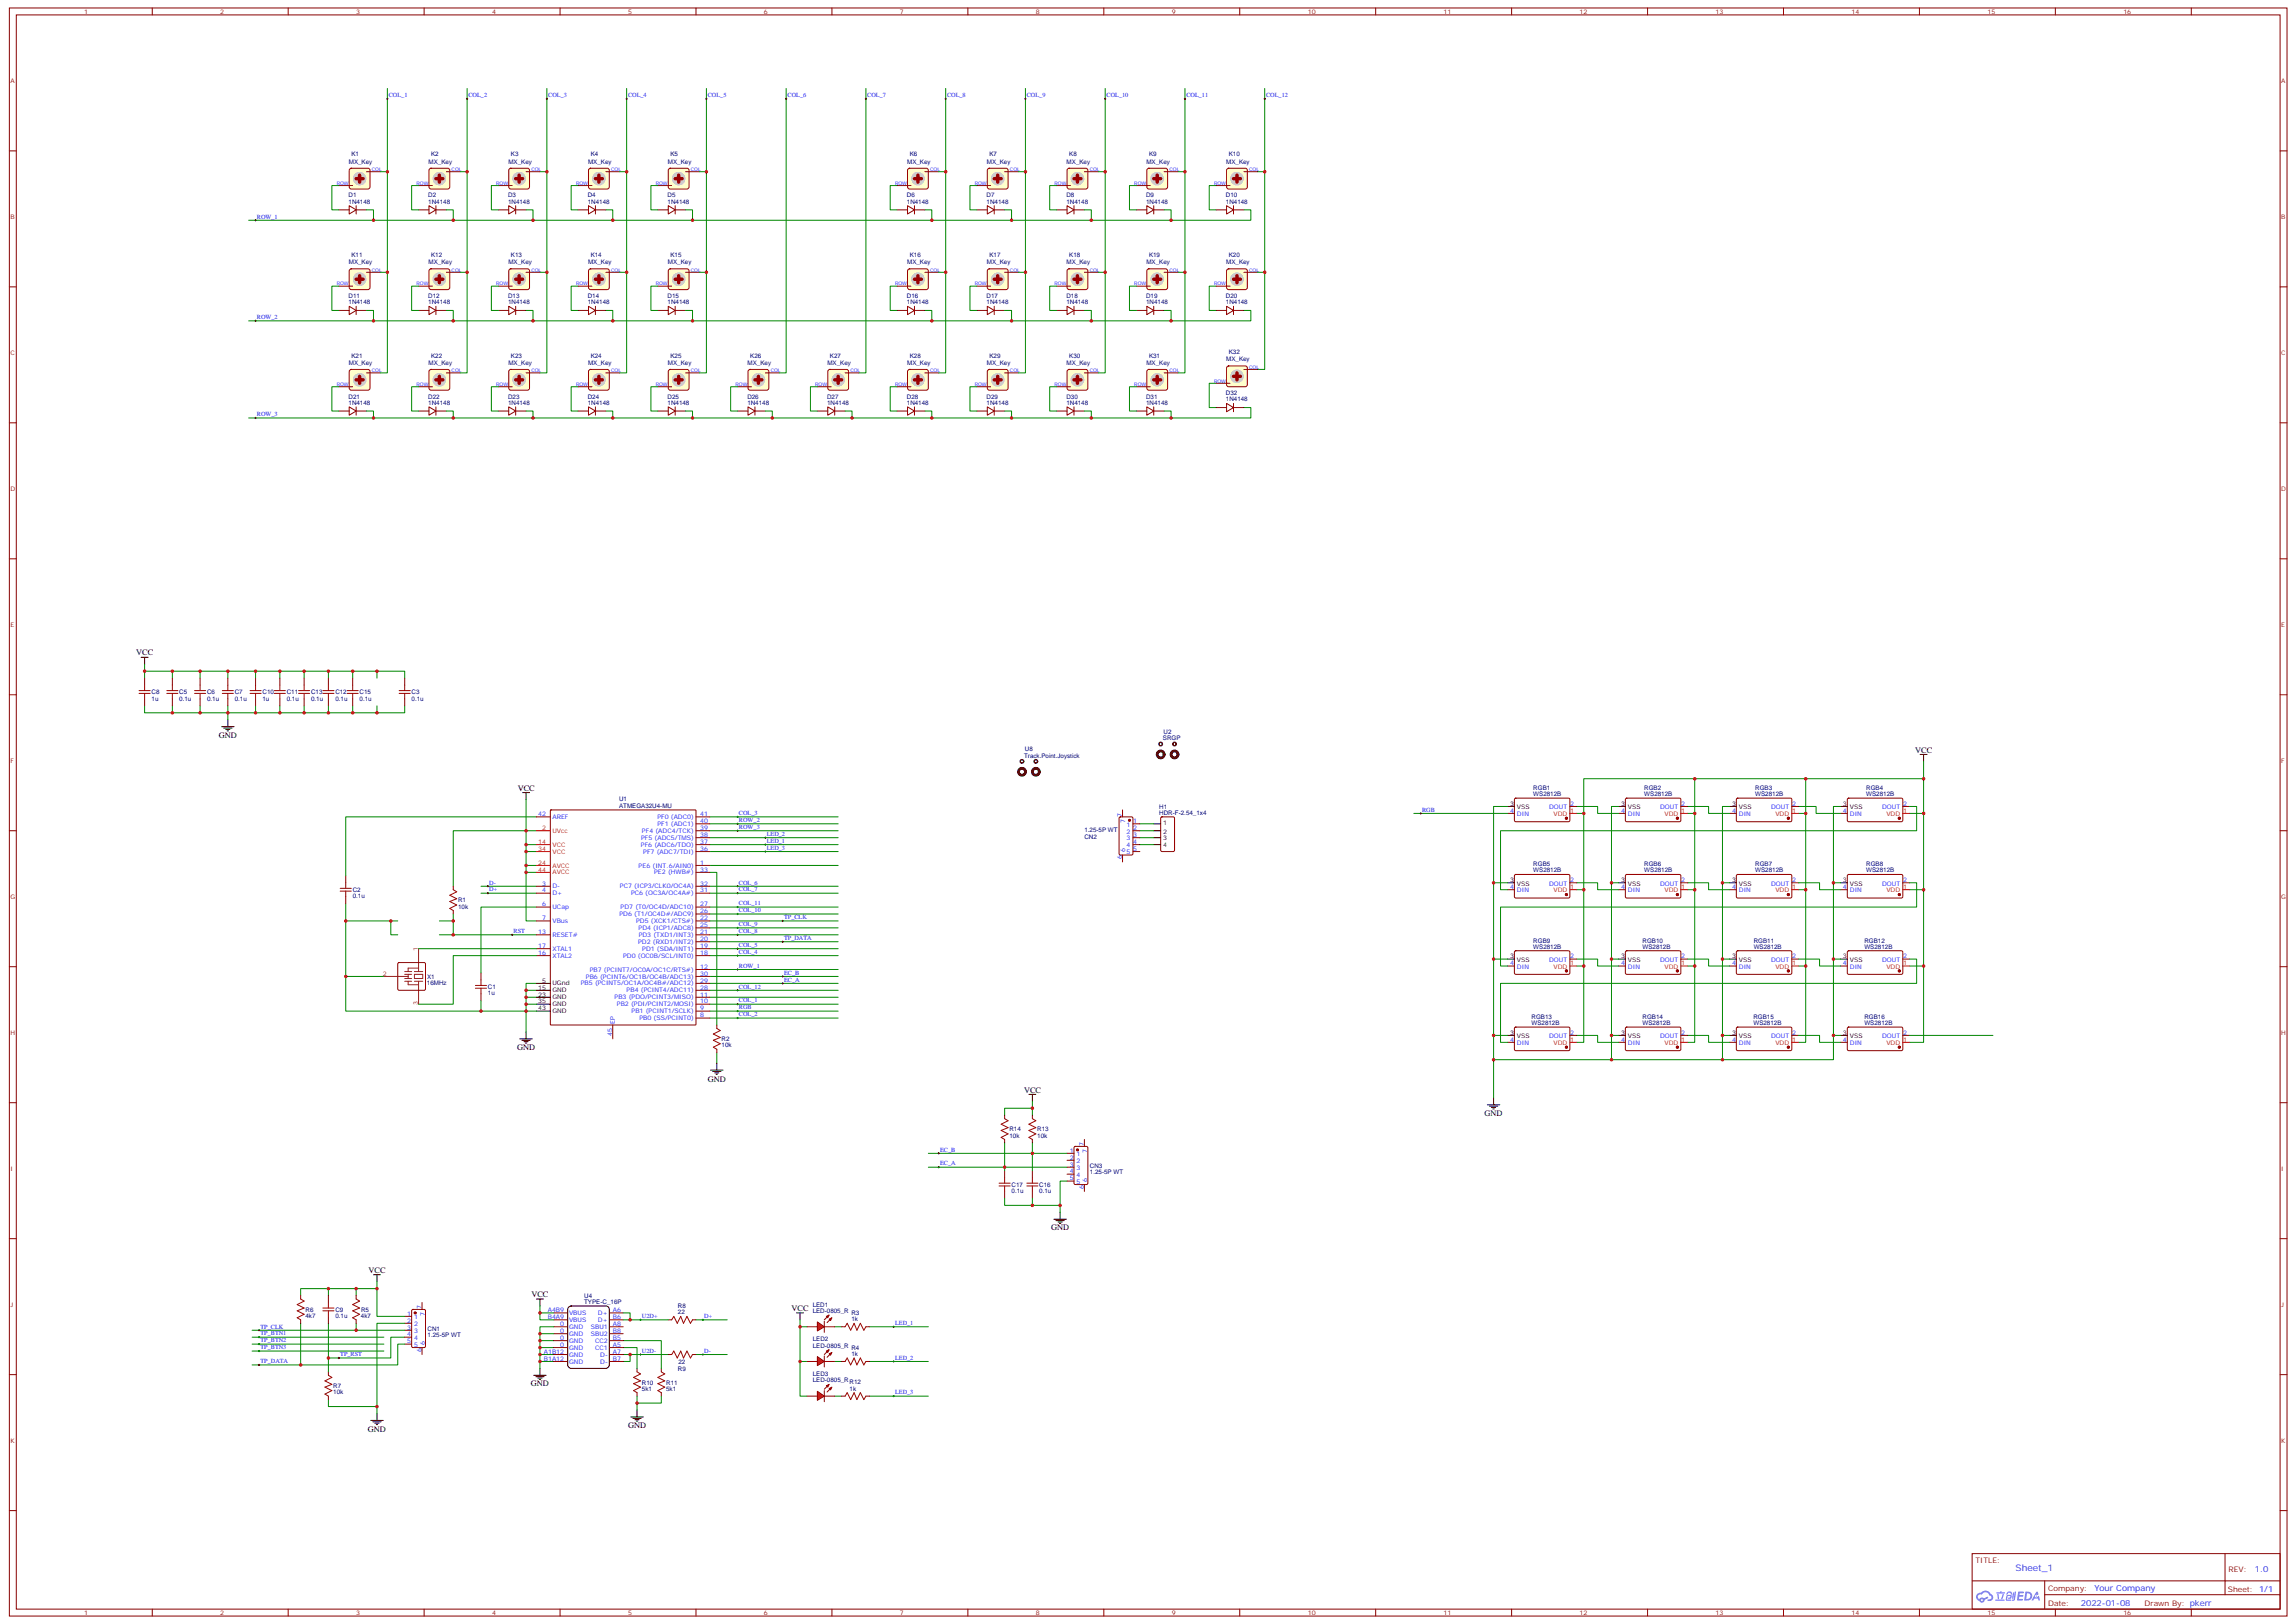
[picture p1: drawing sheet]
<svg xmlns="http://www.w3.org/2000/svg" width="1167mm" height="825mm" viewBox="0 0 1167 825" stroke-linecap="round" stroke-linejoin="round" font-family="sans-serif">
<defs><g id="words">
<text font-size="4.6" fill="#00f" x="1025" y="799">Sheet_1</text>
<g font-size="4.2">
<text x="69" y="333">VCC</text>
<text x="111" y="375">GND</text>
<text x="974" y="383">VCC</text>
<text x="263" y="402">VCC</text>
<text x="263" y="534">GND</text>
<text x="360" y="550">GND</text>
<text x="521" y="556">VCC</text>
<text x="755" y="567">GND</text>
<text x="535" y="626">GND</text>
<text x="188" y="648">VCC</text>
<text x="270" y="659">VCC</text>
<text x="403" y="667">VCC</text>
<text x="270" y="705">GND</text>
<text x="187" y="728">GND</text>
<text x="319" y="726">GND</text>
</g>
<g font-size="4.2" fill="#00f">
<text x="1147" y="799">1.0</text>
<text x="1065" y="809">Your Company</text>
<text x="1058" y="817">2022-01-08</text>
</g>
<g font-size="3.9" fill="#800">
<text x="1005" y="795">TITLE:</text>
<text x="1134" y="799">REV:</text>
<text x="1042" y="809">Company:</text>
<text x="1133" y="809">Sheet: 1/1</text>
<text x="1042" y="817">Date:</text>
<text x="1091" y="817">Drawn By: pkerr</text>
</g>
<g font-size="3.2" fill="#800">
<text x="43" y="7">1</text>
<text x="112" y="7">2</text>
<text x="181" y="7">3</text>
<text x="250" y="7">4</text>
<text x="319" y="7">5</text>
<text x="389" y="7">6</text>
<text x="458" y="7">7</text>
<text x="527" y="7">8</text>
<text x="596" y="7">9</text>
<text x="665" y="7">10</text>
<text x="734" y="7">11</text>
<text x="803" y="7">12</text>
<text x="873" y="7">13</text>
<text x="942" y="7">14</text>
<text x="1011" y="7">15</text>
<text x="1080" y="7">16</text>
<text x="5" y="42">A</text>
<text x="1160" y="42">A</text>
<text x="5" y="111">B</text>
<text x="1160" y="111">B</text>
<text x="5" y="180">C</text>
<text x="1160" y="180">C</text>
<text x="5" y="250">D</text>
<text x="1160" y="250">D</text>
<text x="5" y="319">E</text>
<text x="1160" y="319">E</text>
<text x="5" y="388">F</text>
<text x="1160" y="388">F</text>
<text x="5" y="457">G</text>
<text x="1160" y="457">G</text>
<text x="5" y="526">H</text>
<text x="1160" y="526">H</text>
<text x="5" y="595">I</text>
<text x="1160" y="595">I</text>
<text x="5" y="664">J</text>
<text x="1160" y="664">J</text>
<text x="5" y="734">K</text>
<text x="1160" y="734">K</text>
<text x="43" y="821">1</text>
<text x="112" y="821">2</text>
<text x="181" y="821">3</text>
<text x="250" y="821">4</text>
<text x="319" y="821">5</text>
<text x="389" y="821">6</text>
<text x="458" y="821">7</text>
<text x="527" y="821">8</text>
<text x="596" y="821">9</text>
<text x="665" y="821">10</text>
<text x="734" y="821">11</text>
<text x="803" y="821">12</text>
<text x="873" y="821">13</text>
<text x="942" y="821">14</text>
<text x="1011" y="821">15</text>
<text x="1080" y="821">16</text>
</g>
<g font-size="3.2" fill="#00f">
<text x="198" y="49">COL_1</text>
<text x="238" y="49">COL_2</text>
<text x="279" y="49">COL_3</text>
<text x="319" y="49">COL_4</text>
<text x="360" y="49">COL_5</text>
<text x="401" y="49">COL_6</text>
<text x="441" y="49">COL_7</text>
<text x="482" y="49">COL_8</text>
<text x="522" y="49">COL_9</text>
<text x="563" y="49">COL_10</text>
<text x="603" y="49">COL_11</text>
<text x="644" y="49">COL_12</text>
<text x="131" y="111">ROW_1</text>
<text x="131" y="162">ROW_2</text>
<text x="131" y="212">ROW_3</text>
<text x="723" y="413">RGB</text>
<text x="768" y="413">4</text>
<text x="788" y="412">DOUT</text>
<text x="799" y="410">2</text>
<text x="825" y="413">4</text>
<text x="844" y="412">DOUT</text>
<text x="855" y="410">2</text>
<text x="881" y="413">4</text>
<text x="901" y="412">DOUT</text>
<text x="912" y="410">2</text>
<text x="937" y="413">4</text>
<text x="957" y="412">DOUT</text>
<text x="968" y="410">2</text>
<text x="274" y="415">42</text>
<text x="281" y="416">AREF</text>
<text x="334" y="420">PF1 (ADC1)</text>
<text x="334" y="416">PF0 (ADC0)</text>
<text x="356" y="419">40</text>
<text x="356" y="415">41</text>
<text x="376" y="415">COL_3</text>
<text x="376" y="418">ROW_2</text>
<text x="571" y="415" transform="rotate(-90 571 415)">7</text>
<text x="572" y="419" transform="rotate(-90 572 419)">7</text>
<text x="576" y="419">1</text>
<text x="772" y="415">DIN</text>
<text x="828" y="415">DIN</text>
<text x="884" y="415">DIN</text>
<text x="941" y="415">DIN</text>
<text x="327" y="424">PF4 (ADC4/TCK)</text>
<text x="356" y="426">38</text>
<text x="356" y="422">39</text>
<text x="376" y="422">ROW_3</text>
<text x="390" y="425">LED_2</text>
<text x="573" y="420">1</text>
<text x="573" y="424">2</text>
<text x="576" y="422">2</text>
<text x="576" y="426">3</text>
<text x="326" y="431">PF6 (ADC6/TDO)</text>
<text x="326" y="427">PF5 (ADC5/TMS)</text>
<text x="356" y="429">37</text>
<text x="390" y="429">LED_1</text>
<text x="573" y="427">3</text>
<text x="573" y="431">4</text>
<text x="576" y="429">4</text>
<text x="327" y="434">PF7 (ADC7/TDI)</text>
<text x="356" y="433">36</text>
<text x="390" y="432">LED_3</text>
<text x="571" y="437" transform="rotate(-90 571 437)">6</text>
<text x="572" y="433" transform="rotate(-90 572 433)">6</text>
<text x="573" y="434">5</text>
<text x="576" y="433">5</text>
<text x="325" y="441">PE6 (INT.6/AIN0)</text>
<text x="356" y="440">1</text>
<text x="356" y="443">33</text>
<text x="249" y="450">D-</text>
<text x="333" y="445">PE2 (HWB#)</text>
<text x="376" y="450">COL_6</text>
<text x="799" y="449">2</text>
<text x="855" y="449">2</text>
<text x="912" y="449">2</text>
<text x="968" y="449">2</text>
<text x="249" y="453">D+</text>
<text x="276" y="454">4</text>
<text x="276" y="450">3</text>
<text x="281" y="455">D+</text>
<text x="281" y="452">D-</text>
<text x="315" y="452">PC7 (ICP3/CLK0/OC4A)</text>
<text x="321" y="455">PC6 (OC3A/OC4A#)</text>
<text x="356" y="450">32</text>
<text x="356" y="454">31</text>
<text x="376" y="453">COL_7</text>
<text x="768" y="452">4</text>
<text x="772" y="454">DIN</text>
<text x="788" y="450">DOUT</text>
<text x="825" y="452">4</text>
<text x="828" y="454">DIN</text>
<text x="844" y="450">DOUT</text>
<text x="881" y="452">4</text>
<text x="884" y="454">DIN</text>
<text x="901" y="450">DOUT</text>
<text x="937" y="452">4</text>
<text x="941" y="454">DIN</text>
<text x="957" y="450">DOUT</text>
<text x="276" y="461">6</text>
<text x="356" y="461">27</text>
<text x="376" y="460">COL_11</text>
<text x="276" y="468">7</text>
<text x="281" y="462">UCap</text>
<text x="315" y="466">PD6 (T1/OC4D#/ADC9)</text>
<text x="316" y="462">PD7 (T0/OC4D/ADC10)</text>
<text x="356" y="464">26</text>
<text x="356" y="468">22</text>
<text x="376" y="464">COL_10</text>
<text x="399" y="467">TP_CLK</text>
<text x="281" y="469">VBus</text>
<text x="324" y="469">PD5 (XCK1/CTS#)</text>
<text x="325" y="473">PD4 (ICP1/ADC8)</text>
<text x="356" y="471">25</text>
<text x="376" y="471">COL_9</text>
<text x="261" y="474">RST</text>
<text x="274" y="475">13</text>
<text x="281" y="476">RESET#</text>
<text x="325" y="480">PD2 (RXD1/INT2)</text>
<text x="325" y="476">PD3 (TXD1/INT3)</text>
<text x="356" y="475">21</text>
<text x="356" y="479">20</text>
<text x="376" y="474">COL_8</text>
<text x="399" y="478">TP_DATA</text>
<text x="274" y="486">16</text>
<text x="274" y="482">17</text>
<text x="281" y="483">XTAL1</text>
<text x="327" y="483">PD1 (SDA/INT1)</text>
<text x="356" y="482">19</text>
<text x="356" y="486">18</text>
<text x="376" y="482">COL_5</text>
<text x="376" y="485">COL_4</text>
<text x="281" y="487">XTAL2</text>
<text x="317" y="487">PD0 (OC0B/SCL/INT0)</text>
<text x="768" y="491">4</text>
<text x="788" y="489">DOUT</text>
<text x="799" y="487">2</text>
<text x="825" y="491">4</text>
<text x="844" y="489">DOUT</text>
<text x="855" y="487">2</text>
<text x="881" y="491">4</text>
<text x="901" y="489">DOUT</text>
<text x="912" y="487">2</text>
<text x="937" y="491">4</text>
<text x="957" y="489">DOUT</text>
<text x="968" y="487">2</text>
<text x="298" y="498">PB6 (PCINT6/OC1B/OC4B/ADC13)</text>
<text x="300" y="494">PB7 (PCINT7/OC0A/OC1C/RTS#)</text>
<text x="356" y="496">30</text>
<text x="356" y="493">12</text>
<text x="376" y="492">ROW_1</text>
<text x="399" y="496">EC_B</text>
<text x="772" y="493">DIN</text>
<text x="828" y="493">DIN</text>
<text x="884" y="493">DIN</text>
<text x="941" y="493">DIN</text>
<text x="295" y="501">PB5 (PCINT5/OC1A/OC4B#/ADC12)</text>
<text x="356" y="500">29</text>
<text x="356" y="503">28</text>
<text x="376" y="503">COL_12</text>
<text x="399" y="499">EC_A</text>
<text x="313" y="508">PB3 (PDO/PCINT3/MISO)</text>
<text x="319" y="505">PB4 (PCINT4/ADC11)</text>
<text x="356" y="507">11</text>
<text x="376" y="510">COL_1</text>
<text x="314" y="512">PB2 (PDI/PCINT2/MOSI)</text>
<text x="321" y="515">PB1 (PCINT1/SCLK)</text>
<text x="356" y="510">10</text>
<text x="356" y="514">9</text>
<text x="376" y="513">RGB</text>
<text x="313" y="521" transform="rotate(-90 313 521)">EP</text>
<text x="325" y="519">PB0 (SS/PCINT0)</text>
<text x="356" y="517">8</text>
<text x="376" y="517">COL_2</text>
<text x="311" y="527" transform="rotate(-90 311 527)">45</text>
<text x="788" y="528">DOUT</text>
<text x="799" y="526">2</text>
<text x="844" y="528">DOUT</text>
<text x="855" y="526">2</text>
<text x="901" y="528">DOUT</text>
<text x="912" y="526">2</text>
<text x="957" y="528">DOUT</text>
<text x="968" y="526">2</text>
<text x="768" y="530">4</text>
<text x="772" y="531">DIN</text>
<text x="825" y="530">4</text>
<text x="828" y="531">DIN</text>
<text x="881" y="530">4</text>
<text x="884" y="531">DIN</text>
<text x="937" y="530">4</text>
<text x="941" y="531">DIN</text>
<text x="478" y="586">EC_B</text>
<text x="544" y="586">1</text>
<text x="548" y="588">1</text>
<text x="551" y="583" transform="rotate(-90 551 583)">7</text>
<text x="553" y="586" transform="rotate(-90 553 586)">7</text>
<text x="478" y="593">EC_A</text>
<text x="544" y="590">2</text>
<text x="544" y="593">3</text>
<text x="548" y="591">2</text>
<text x="544" y="597">4</text>
<text x="548" y="595">3</text>
<text x="548" y="598">4</text>
<text x="544" y="600">5</text>
<text x="548" y="602">5</text>
<text x="551" y="605" transform="rotate(-90 551 605)">6</text>
<text x="553" y="601" transform="rotate(-90 553 601)">6</text>
<text x="214" y="666" transform="rotate(-90 214 666)">7</text>
<text x="207" y="669">1</text>
<text x="211" y="671">1</text>
<text x="216" y="669" transform="rotate(-90 216 669)">7</text>
<text x="279" y="667">A4B9</text>
<text x="279" y="671">B4A9</text>
<text x="289" y="669">VBUS</text>
<text x="304" y="669">D+</text>
<text x="312" y="667">A6</text>
<text x="312" y="671">B6</text>
<text x="326" y="670">U2D+</text>
<text x="358" y="670">D+</text>
<text x="132" y="676">TP_CLK</text>
<text x="207" y="673">2</text>
<text x="207" y="676">3</text>
<text x="211" y="674">2</text>
<text x="211" y="678">3</text>
<text x="285" y="678">0</text>
<text x="285" y="674">0</text>
<text x="289" y="672">VBUS</text>
<text x="289" y="676">GND</text>
<text x="301" y="676">SBU1</text>
<text x="304" y="672">D+</text>
<text x="312" y="674">A8</text>
<text x="312" y="678">B8</text>
<text x="455" y="674">LED_1</text>
<text x="132" y="683">TP_BTN2</text>
<text x="132" y="679">TP_BTN1</text>
<text x="207" y="680">4</text>
<text x="207" y="683">5</text>
<text x="211" y="681">4</text>
<text x="216" y="684" transform="rotate(-90 216 684)">6</text>
<text x="285" y="681">0</text>
<text x="289" y="679">GND</text>
<text x="289" y="683">GND</text>
<text x="301" y="679">SBU2</text>
<text x="303" y="683">CC2</text>
<text x="312" y="681">B5</text>
<text x="132" y="686">TP_BTN3</text>
<text x="173" y="690">TP_RST</text>
<text x="211" y="685">5</text>
<text x="214" y="687" transform="rotate(-90 214 687)">6</text>
<text x="277" y="688">A1B12</text>
<text x="285" y="685">0</text>
<text x="289" y="690">GND</text>
<text x="289" y="686">GND</text>
<text x="303" y="686">CC1</text>
<text x="305" y="690">D-</text>
<text x="312" y="688">A7</text>
<text x="312" y="685">A5</text>
<text x="326" y="688">U2D-</text>
<text x="358" y="688">D-</text>
<text x="132" y="693">TP_DATA</text>
<text x="277" y="692">B1A12</text>
<text x="289" y="693">GND</text>
<text x="305" y="693">D-</text>
<text x="312" y="692">B7</text>
<text x="455" y="691">LED_2</text>
<text x="455" y="709">LED_3</text>
</g>
<g font-size="3.2" fill="#000080">
<text x="177" y="83">MX_Key</text>
<text x="179" y="80">K1</text>
<text x="218" y="83">MX_Key</text>
<text x="219" y="80">K2</text>
<text x="259" y="83">MX_Key</text>
<text x="260" y="80">K3</text>
<text x="299" y="83">MX_Key</text>
<text x="300" y="80">K4</text>
<text x="340" y="83">MX_Key</text>
<text x="341" y="80">K5</text>
<text x="461" y="83">MX_Key</text>
<text x="463" y="80">K6</text>
<text x="502" y="83">MX_Key</text>
<text x="503" y="80">K7</text>
<text x="543" y="83">MX_Key</text>
<text x="544" y="80">K8</text>
<text x="583" y="83">MX_Key</text>
<text x="584" y="80">K9</text>
<text x="624" y="83">MX_Key</text>
<text x="625" y="80">K10</text>
<text x="177" y="100">D1</text>
<text x="218" y="100">D2</text>
<text x="258" y="100">D3</text>
<text x="299" y="100">D4</text>
<text x="340" y="100">D5</text>
<text x="461" y="100">D6</text>
<text x="502" y="100">D7</text>
<text x="542" y="100">D8</text>
<text x="583" y="100">D9</text>
<text x="624" y="100">D10</text>
<text x="177" y="104">1N4148</text>
<text x="218" y="104">1N4148</text>
<text x="258" y="104">1N4148</text>
<text x="299" y="104">1N4148</text>
<text x="340" y="104">1N4148</text>
<text x="461" y="104">1N4148</text>
<text x="502" y="104">1N4148</text>
<text x="542" y="104">1N4148</text>
<text x="583" y="104">1N4148</text>
<text x="624" y="104">1N4148</text>
<text x="179" y="131">K11</text>
<text x="219" y="131">K12</text>
<text x="260" y="131">K13</text>
<text x="300" y="131">K14</text>
<text x="341" y="131">K15</text>
<text x="463" y="131">K16</text>
<text x="503" y="131">K17</text>
<text x="544" y="131">K18</text>
<text x="584" y="131">K19</text>
<text x="625" y="131">K20</text>
<text x="177" y="134">MX_Key</text>
<text x="218" y="134">MX_Key</text>
<text x="259" y="134">MX_Key</text>
<text x="299" y="134">MX_Key</text>
<text x="340" y="134">MX_Key</text>
<text x="461" y="134">MX_Key</text>
<text x="502" y="134">MX_Key</text>
<text x="543" y="134">MX_Key</text>
<text x="583" y="134">MX_Key</text>
<text x="624" y="134">MX_Key</text>
<text x="177" y="152">D11</text>
<text x="177" y="155">1N4148</text>
<text x="218" y="152">D12</text>
<text x="218" y="155">1N4148</text>
<text x="258" y="152">D13</text>
<text x="258" y="155">1N4148</text>
<text x="299" y="152">D14</text>
<text x="299" y="155">1N4148</text>
<text x="340" y="152">D15</text>
<text x="340" y="155">1N4148</text>
<text x="461" y="152">D16</text>
<text x="461" y="155">1N4148</text>
<text x="502" y="152">D17</text>
<text x="502" y="155">1N4148</text>
<text x="542" y="152">D18</text>
<text x="542" y="155">1N4148</text>
<text x="583" y="152">D19</text>
<text x="583" y="155">1N4148</text>
<text x="624" y="152">D20</text>
<text x="624" y="155">1N4148</text>
<text x="177" y="186">MX_Key</text>
<text x="179" y="182">K21</text>
<text x="218" y="186">MX_Key</text>
<text x="219" y="182">K22</text>
<text x="259" y="186">MX_Key</text>
<text x="260" y="182">K23</text>
<text x="299" y="186">MX_Key</text>
<text x="300" y="182">K24</text>
<text x="340" y="186">MX_Key</text>
<text x="341" y="182">K25</text>
<text x="380" y="186">MX_Key</text>
<text x="382" y="182">K26</text>
<text x="421" y="186">MX_Key</text>
<text x="422" y="182">K27</text>
<text x="461" y="186">MX_Key</text>
<text x="463" y="182">K28</text>
<text x="502" y="186">MX_Key</text>
<text x="503" y="182">K29</text>
<text x="543" y="186">MX_Key</text>
<text x="544" y="182">K30</text>
<text x="583" y="186">MX_Key</text>
<text x="584" y="182">K31</text>
<text x="624" y="184">MX_Key</text>
<text x="625" y="180">K32</text>
<text x="177" y="203">D21</text>
<text x="218" y="203">D22</text>
<text x="258" y="203">D23</text>
<text x="299" y="203">D24</text>
<text x="340" y="203">D25</text>
<text x="380" y="203">D26</text>
<text x="421" y="203">D27</text>
<text x="461" y="203">D28</text>
<text x="502" y="203">D29</text>
<text x="542" y="203">D30</text>
<text x="583" y="203">D31</text>
<text x="624" y="201">D32</text>
<text x="177" y="206">1N4148</text>
<text x="218" y="206">1N4148</text>
<text x="258" y="206">1N4148</text>
<text x="299" y="206">1N4148</text>
<text x="340" y="206">1N4148</text>
<text x="380" y="206">1N4148</text>
<text x="421" y="206">1N4148</text>
<text x="461" y="206">1N4148</text>
<text x="502" y="206">1N4148</text>
<text x="542" y="206">1N4148</text>
<text x="583" y="206">1N4148</text>
<text x="624" y="204">1N4148</text>
<text x="77" y="353">C8</text>
<text x="91" y="353">C5</text>
<text x="105" y="353">C6</text>
<text x="119" y="353">C7</text>
<text x="134" y="353">C10</text>
<text x="146" y="353">C11</text>
<text x="158" y="353">C13</text>
<text x="171" y="353">C12</text>
<text x="183" y="353">C15</text>
<text x="209" y="353">C3</text>
<text x="77" y="356">1u</text>
<text x="91" y="356">0.1u</text>
<text x="105" y="356">0.1u</text>
<text x="119" y="356">0.1u</text>
<text x="134" y="356">1u</text>
<text x="146" y="356">0.1u</text>
<text x="158" y="356">0.1u</text>
<text x="171" y="356">0.1u</text>
<text x="183" y="356">0.1u</text>
<text x="209" y="356">0.1u</text>
<text x="591" y="376">SRGP</text>
<text x="592" y="373">U2</text>
<text x="521" y="382">U8</text>
<text x="521" y="385">Track.Point.Joystick</text>
<text x="780" y="402">RGB1</text>
<text x="836" y="402">RGB2</text>
<text x="893" y="402">RGB3</text>
<text x="949" y="402">RGB4</text>
<text x="315" y="407">U1</text>
<text x="780" y="405">WS2812B</text>
<text x="836" y="405">WS2812B</text>
<text x="893" y="405">WS2812B</text>
<text x="949" y="405">WS2812B</text>
<text x="315" y="411">ATMEGA32U4-MU</text>
<text x="590" y="411">H1</text>
<text x="590" y="414">HDR-F-2.54_1x4</text>
<text x="552" y="423">1.25-5P WT</text>
<text x="552" y="426">CN2</text>
<text x="780" y="444">WS2812B</text>
<text x="780" y="440">RGB5</text>
<text x="836" y="444">WS2812B</text>
<text x="836" y="440">RGB6</text>
<text x="893" y="444">WS2812B</text>
<text x="893" y="440">RGB7</text>
<text x="949" y="444">WS2812B</text>
<text x="949" y="440">RGB8</text>
<text x="179" y="454">C2</text>
<text x="179" y="457">0.1u</text>
<text x="233" y="459">R1</text>
<text x="233" y="462">10k</text>
<text x="780" y="479">RGB9</text>
<text x="835" y="479">RGB10</text>
<text x="892" y="479">RGB11</text>
<text x="948" y="479">RGB12</text>
<text x="780" y="482">WS2812B</text>
<text x="835" y="482">WS2812B</text>
<text x="892" y="482">WS2812B</text>
<text x="948" y="482">WS2812B</text>
<text x="217" y="498">X1</text>
<text x="217" y="501">16MHz</text>
<text x="248" y="503">C1</text>
<text x="248" y="506">1u</text>
<text x="779" y="521">WS2812B</text>
<text x="779" y="518">RGB13</text>
<text x="835" y="521">WS2812B</text>
<text x="835" y="518">RGB14</text>
<text x="892" y="521">WS2812B</text>
<text x="892" y="518">RGB15</text>
<text x="948" y="521">WS2812B</text>
<text x="948" y="518">RGB16</text>
<text x="367" y="533">10k</text>
<text x="367" y="529">R2</text>
<text x="513" y="575">R14</text>
<text x="528" y="575">R13</text>
<text x="513" y="578">10k</text>
<text x="528" y="578">10k</text>
<text x="554" y="594">CN3</text>
<text x="554" y="597">1.25-5P WT</text>
<text x="515" y="604">C17</text>
<text x="529" y="604">C16</text>
<text x="515" y="607">0.1u</text>
<text x="529" y="607">0.1u</text>
<text x="297" y="660">U4</text>
<text x="297" y="663">TYPE-C_16P</text>
<text x="345" y="665">R8</text>
<text x="413" y="665">LED1</text>
<text x="155" y="670">4k7</text>
<text x="155" y="667">R6</text>
<text x="171" y="670">0.1u</text>
<text x="171" y="667">C9</text>
<text x="184" y="670">4k7</text>
<text x="184" y="667">R5</text>
<text x="345" y="668">22</text>
<text x="413" y="668">LED-0805_R</text>
<text x="433" y="672">1k</text>
<text x="433" y="669">R3</text>
<text x="217" y="677">CN1</text>
<text x="217" y="680">1.25-5P WT</text>
<text x="413" y="682">LED2</text>
<text x="413" y="685">LED-0805_R</text>
<text x="433" y="690">1k</text>
<text x="433" y="686">R4</text>
<text x="345" y="694">22</text>
<text x="345" y="697">R9</text>
<text x="413" y="700">LED3</text>
<text x="170" y="706">R7</text>
<text x="326" y="707">5k1</text>
<text x="326" y="704">R10</text>
<text x="339" y="707">5k1</text>
<text x="339" y="704">R11</text>
<text x="413" y="703">LED-0805_R</text>
<text x="432" y="707">1k</text>
<text x="432" y="704">R12</text>
<text x="170" y="709">10k</text>
</g>
<g font-size="3.2">
<text x="768" y="410">3</text>
<text x="772" y="412">VSS</text>
<text x="825" y="410">3</text>
<text x="828" y="412">VSS</text>
<text x="881" y="410">3</text>
<text x="884" y="412">VSS</text>
<text x="937" y="410">3</text>
<text x="941" y="412">VSS</text>
<text x="592" y="420">1</text>
<text x="592" y="424">2</text>
<text x="592" y="427">3</text>
<text x="592" y="431">4</text>
<text x="768" y="449">3</text>
<text x="825" y="449">3</text>
<text x="881" y="449">3</text>
<text x="937" y="449">3</text>
<text x="772" y="450">VSS</text>
<text x="828" y="450">VSS</text>
<text x="884" y="450">VSS</text>
<text x="941" y="450">VSS</text>
<text x="768" y="487">3</text>
<text x="772" y="489">VSS</text>
<text x="825" y="487">3</text>
<text x="828" y="489">VSS</text>
<text x="881" y="487">3</text>
<text x="884" y="489">VSS</text>
<text x="937" y="487">3</text>
<text x="941" y="489">VSS</text>
<text x="274" y="503">15</text>
<text x="276" y="500">5</text>
<text x="281" y="501">UGnd</text>
<text x="274" y="507">23</text>
<text x="281" y="505">GND</text>
<text x="281" y="508">GND</text>
<text x="274" y="514">43</text>
<text x="274" y="510">35</text>
<text x="281" y="515">GND</text>
<text x="281" y="512">GND</text>
<text x="768" y="526">3</text>
<text x="772" y="528">VSS</text>
<text x="825" y="526">3</text>
<text x="828" y="528">VSS</text>
<text x="881" y="526">3</text>
<text x="884" y="528">VSS</text>
<text x="937" y="526">3</text>
<text x="941" y="528">VSS</text>
</g>
<g font-size="3.2" fill="#f00">
<text x="799" y="413">1</text>
<text x="855" y="413">1</text>
<text x="912" y="413">1</text>
<text x="968" y="413">1</text>
<text x="790" y="415">VDD</text>
<text x="847" y="415">VDD</text>
<text x="903" y="415">VDD</text>
<text x="959" y="415">VDD</text>
<text x="276" y="422">2</text>
<text x="281" y="424">UVcc</text>
<text x="274" y="429">14</text>
<text x="281" y="431">VCC</text>
<text x="274" y="433">34</text>
<text x="281" y="434">VCC</text>
<text x="274" y="443">44</text>
<text x="274" y="440">24</text>
<text x="281" y="441">AVCC</text>
<text x="281" y="445">AVCC</text>
<text x="790" y="454">VDD</text>
<text x="799" y="452">1</text>
<text x="847" y="454">VDD</text>
<text x="855" y="452">1</text>
<text x="903" y="454">VDD</text>
<text x="912" y="452">1</text>
<text x="959" y="454">VDD</text>
<text x="968" y="452">1</text>
<text x="799" y="491">1</text>
<text x="855" y="491">1</text>
<text x="912" y="491">1</text>
<text x="968" y="491">1</text>
<text x="790" y="493">VDD</text>
<text x="847" y="493">VDD</text>
<text x="903" y="493">VDD</text>
<text x="959" y="493">VDD</text>
<text x="790" y="531">VDD</text>
<text x="799" y="530">1</text>
<text x="847" y="531">VDD</text>
<text x="855" y="530">1</text>
<text x="903" y="531">VDD</text>
<text x="912" y="530">1</text>
<text x="959" y="531">VDD</text>
<text x="968" y="530">1</text>
</g>
<g font-size="3.2" fill="#8d2323">
<text x="213" y="484" transform="rotate(-90 213 484)">1</text>
<text x="195" y="496">2</text>
<text x="213" y="511" transform="rotate(-90 213 511)">3</text>
</g>
<g font-size="2.5" fill="#00f">
<text x="189" y="87">COL</text>
<text x="230" y="87">COL</text>
<text x="270" y="87">COL</text>
<text x="311" y="87">COL</text>
<text x="351" y="87">COL</text>
<text x="473" y="87">COL</text>
<text x="514" y="87">COL</text>
<text x="554" y="87">COL</text>
<text x="595" y="87">COL</text>
<text x="635" y="87">COL</text>
<text x="171" y="94">ROW</text>
<text x="212" y="94">ROW</text>
<text x="252" y="94">ROW</text>
<text x="293" y="94">ROW</text>
<text x="334" y="94">ROW</text>
<text x="455" y="94">ROW</text>
<text x="496" y="94">ROW</text>
<text x="536" y="94">ROW</text>
<text x="577" y="94">ROW</text>
<text x="618" y="94">ROW</text>
<text x="189" y="138">COL</text>
<text x="230" y="138">COL</text>
<text x="270" y="138">COL</text>
<text x="311" y="138">COL</text>
<text x="351" y="138">COL</text>
<text x="473" y="138">COL</text>
<text x="514" y="138">COL</text>
<text x="554" y="138">COL</text>
<text x="595" y="138">COL</text>
<text x="635" y="138">COL</text>
<text x="171" y="145">ROW</text>
<text x="212" y="145">ROW</text>
<text x="252" y="145">ROW</text>
<text x="293" y="145">ROW</text>
<text x="334" y="145">ROW</text>
<text x="455" y="145">ROW</text>
<text x="496" y="145">ROW</text>
<text x="536" y="145">ROW</text>
<text x="577" y="145">ROW</text>
<text x="618" y="145">ROW</text>
<text x="189" y="189">COL</text>
<text x="230" y="189">COL</text>
<text x="270" y="189">COL</text>
<text x="311" y="189">COL</text>
<text x="351" y="189">COL</text>
<text x="392" y="189">COL</text>
<text x="433" y="189">COL</text>
<text x="473" y="189">COL</text>
<text x="514" y="189">COL</text>
<text x="554" y="189">COL</text>
<text x="595" y="189">COL</text>
<text x="635" y="188">COL</text>
<text x="171" y="196">ROW</text>
<text x="212" y="196">ROW</text>
<text x="252" y="196">ROW</text>
<text x="293" y="196">ROW</text>
<text x="334" y="196">ROW</text>
<text x="374" y="196">ROW</text>
<text x="415" y="196">ROW</text>
<text x="455" y="196">ROW</text>
<text x="496" y="196">ROW</text>
<text x="536" y="196">ROW</text>
<text x="577" y="196">ROW</text>
<text x="618" y="195">ROW</text>
</g>
</g></defs>
<g fill="none" stroke="#870000" stroke-width=".51">
<path d="M5 4h1158v818h-1158zM8 8h1152v810h-1152zM77 4v4M147 4v4M216 4v4M285 4v4M354 4v4M423 4v4M492 4v4M561 4v4M631 4v4M700 4v4"/>
<path d="M769 4v4M838 4v4M907 4v4M976 4v4M1045 4v4M1115 4v4M5 77h3M1160 77h3M5 146h3M1160 146h3M5 215h3M1160 215h3"/>
<path d="M5 284h3M1160 284h3M5 353h3M1160 353h3M5 422h3M1160 422h3M5 492h3M1160 492h3M5 561h3M1160 561h3M5 630h3M1160 630h3"/>
<path d="M5 699h3M1160 699h3M5 768h3M1160 768h3M1003 790h157v28h-157zM1132 790v21M77 818v4M147 818v4M216 818v4M285 818v4M354 818v4M423 818v4"/>
<path d="M492 818v4M561 818v4M631 818v4M700 818v4M769 818v4M838 818v4M907 818v4M976 818v4M1003 804h157M1040 811h120M1040 804v14M1045 818v4"/>
<path d="M1115 818v4"/>
</g>
<g fill="#5487ff">
<path d="M1027 809l2 1a1.3 1.3 0 0 1-2 0v1l2 1h-2v1h2v1h-3z"/>
<path d="M1036 809h1v2h-1a.7 .7 0 0 0-1 1 .7 .7 0 0 0 1 0 .7 .7 0 0 0 1 0v-1l1 3h-1v-1h-2l-1 1h-1z"/>
<path d="M1024 810h1l-1 3z"/>
<path d="M1025 809v4l-1 1v-1z"/>
<path d="M1021 810l2-1v2l-1-1-2 1z"/>
<path d="M1021 811h2v2h-1l1-1h-2v1h2v1h-3z"/>
<path d="M1015 813l5 1h-5z"/>
<path d="M1019 811l-1 2z"/>
<path d="M1016 811h1v2z"/>
<path d="M1015 810l3-1v1h2h-4z"/>
<path d="M1030 809v5h1a2.4 2.4 0 0 0 3-3 2.4 2.4 0 0 0-4-2zM1031 810a1.5 1.5 0 0 1 2 2 1.5 1.5 0 0 1-2 1z"/>
<path d="M1006 811a2.7 2.7 0 0 0 0 3 2.7 2.7 0 0 0 3 0l2-1v-1l-2 1a1.4 1.4 0 0 0-2 0 1.3 1.3 0 0 1-1-2 1.3 1.3 0 0 1 2 0 2.3 2.3 0 0 1 2-1 2.3 2.3 0 0 1 2 1 1.1 1.1 0 0 1 1 2 1.1 1.1 0 0 1-2 0v1a1.9 1.9 0 0 0 3-1 1.9 1.9 0 0 0-2-3 3 3 0 0 0-5 0zM1008 814a.5 .5 0 0 1 1 0 .5 .5 0 0 1-1 0z"/>
<circle cx="1036" cy="812" r=".3"/>
</g>
<g fill="none" stroke="#008700" stroke-width=".51">
<path d="M74 338v3M74 359v3h42v-3M74 345v-4h42v4M88 341v4M88 359v3M102 341v4M102 359v3M116 341h76v4M130 341v4M130 359v3M142 341v4M142 359v3"/>
<path d="M155 341v4M155 359v3M167 341v4M167 359v3M179 341v4M179 359v3M192 359v3h-76v4M268 407v23h5M273 415h-97v30M361 419h65M361 415h65M268 430v3h5"/>
<path d="M268 433v7h5M273 422h-42v29M361 433h65M361 430h65M361 426h65M361 422h65M176 459v38h19M245 451h28M245 454h28M268 444v24h5M268 440v4h5M361 444h4v77"/>
<path d="M361 454h65M361 451h65M361 440h65M176 468h26M199 468v7h3M223 475h50M231 465v3h-8M231 468v7M273 461h-28v34M361 479h65M361 475h65M361 472h65"/>
<path d="M361 465h65M361 461h65M361 468h65M176 497v17h69M213 482h60M273 486h-42v25h-18M361 497h65M361 493h65M361 486h65M361 482h65M245 509v5h28M268 504h5"/>
<path d="M268 507h5M268 511h5M273 500h-5v25M361 514h65M361 511h65M361 507h65M361 504h65M361 500h65M361 518h65M365 535v6M511 567v-3h14v3M525 560v4"/>
<path d="M472 586h71M472 594h71M511 581v14M525 581v14M511 609v4h14v-4M525 613h14M543 601h-4v15M167 655v4M181 655h-28v4M192 655h-11v4M192 652v17h14M128 676h78"/>
<path d="M128 680h67M153 673v21M167 673v18M181 673v3M206 680h-7v11h-32v7M206 673h-14v46M275 664v7h7M275 678h7M275 668h7M282 675h-7v21M317 668h3v3h-3M320 671h20"/>
<path d="M354 671h16M407 675v17h3M407 671v4h3M425 675h3M442 675h30M128 687h67M128 684h67M206 684h-4v10h-74M275 692h7M275 689h7M275 682h7M275 685h7"/>
<path d="M317 682h19v14M317 685h7v11M317 689h3v3h-3M320 689h20M354 689h16M407 692v18h3M425 692h3M442 692h30M167 712v3h25M324 710v7M336 710v3h-12M425 710h3"/>
<path d="M442 710h30"/>
</g>
<g fill="none" stroke="#870000" stroke-width=".51">
<path d="M74 345v3M74 355v4M88 345v3M88 355v4M102 345v3M102 355v4M116 345v3M116 355v4M130 345v3M130 355v4M142 345v3M142 355v4"/>
<path d="M155 345v3M155 355v4M167 345v3M167 355v4M179 345v3M179 355v4M273 415h7M280 412h74v109h-74zM354 415h7M354 419h7M569 416l7-1v1v18v1h-6l-1-1zM571 412v3"/>
<path d="M576 419h4M591 416l6-1v1v16v1h-6h-1zM767 414h3M771 406h27l1 1-1 10v1h-27l-1-1zM799 410h3M823 414h4M827 406h28v1v10l-1 1h-27v-1zM855 410h3M880 414h3M883 406h28v1v10v1h-27l-1-1zM911 410h4M936 414h4"/>
<path d="M940 406h27l1 1v10l-1 1h-27v-1zM968 410h3M354 433h7M354 430h7M354 426h7M354 422h7M571 435v3M576 433h4M576 430h4M576 426h4M576 422h4M176 445v4"/>
<path d="M176 456v3M231 451v1M273 454h7M273 451h7M354 454h7M354 451h7M354 440h7M354 444h7M767 452h3M771 445h27h1l-1 11v1h-27l-1-1zM799 449h3M823 452h4"/>
<path d="M827 445h28v11l-1 1h-27v-1zM855 449h3M880 452h3M883 445h28v11v1h-27l-1-1zM911 449h4M936 452h4M940 445h27h1v11l-1 1h-27v-1zM968 449h3M231 463v2M273 468h7M273 461h7M273 475h7"/>
<path d="M354 468h7M354 461h7M354 475h7M354 465h7M354 472h7M354 479h7M203 490h13v13h-13zM245 495v3M273 486h7M273 482h7M354 486h7M354 482h7"/>
<path d="M354 497h7M354 493h7M767 491h3M771 484h27h1l-1 11h-27h-1zM799 488h3M823 491h4M827 484h28v11h-1h-27zM855 488h3M880 491h3M883 484h28v11h-27h-1zM911 488h4M936 491h4"/>
<path d="M940 484h27h1v11h-1h-27zM968 488h3M245 505v4M354 500h7M354 504h7M354 507h7M354 511h7M354 514h7M354 518h7M312 521v7M365 521v2M365 534v1"/>
<path d="M767 530h3M771 522h27l1 1-1 11h-27h-1zM799 527h3M823 530h4M827 522h28v1v11h-1h-27zM855 527h3M880 530h3M883 522h28v1v11h-27h-1zM911 527h4M936 530h4M940 522h27l1 1v11h-1h-27zM968 527h3"/>
<path d="M511 567v2M511 579v2M525 567v2M525 579v2M552 579v4M511 595v4M525 595v4M543 586h3M543 590h3M543 594h3M543 597h3M547 583h6v19h-6h-1z"/>
<path d="M511 606v3M525 606v3M543 601h3M552 602v4M153 659v2M167 659v3M181 659v2M153 671v2M167 669v4M181 671v2M206 669h3M206 673h3"/>
<path d="M206 676h3M206 680h3M210 666h6v19h-6h-1zM215 662v4M282 671h7M282 668h7M282 675h7M282 678h7M310 671h7M310 668h7M310 675h7M310 678h7"/>
<path d="M340 671h2M352 671h2M167 698v1M206 684h3M215 685v4M282 689h7M282 692h7M282 682h7M282 685h7M310 689h7M310 692h7M310 682h7"/>
<path d="M310 685h7M324 696v2M336 696v2M340 689h2M352 689h2M167 710v2M324 708v2M336 708v2"/>
</g>
<g fill="#870000" stroke="#870000" stroke-width=".51">
<circle cx="211" cy="668" r=".5"/>
<circle cx="574" cy="417" r=".5"/>
<circle cx="548" cy="585" r=".5"/>
<circle cx="797" cy="416" r=".5"/>
<circle cx="853" cy="416" r=".5"/>
<circle cx="910" cy="416" r=".5"/>
<circle cx="966" cy="416" r=".5"/>
<circle cx="797" cy="455" r=".5"/>
<circle cx="853" cy="455" r=".5"/>
<circle cx="910" cy="455" r=".5"/>
<circle cx="966" cy="455" r=".5"/>
<circle cx="797" cy="494" r=".5"/>
<circle cx="853" cy="494" r=".5"/>
<circle cx="910" cy="494" r=".5"/>
<circle cx="966" cy="494" r=".5"/>
<circle cx="797" cy="533" r=".5"/>
<circle cx="853" cy="533" r=".5"/>
<circle cx="910" cy="533" r=".5"/>
<circle cx="966" cy="533" r=".5"/>
</g>
<g fill="none" stroke="#000" stroke-width=".51">
<path d="M72 334h3M74 334v4M113 370h6M114 370h4M115 371h2M116 372h.1M116 366v4M266 403h3M268 403v4M375 415h1M375 419h1M375 415v1"/>
<path d="M375 419h.1M587 419h3M767 410h3M823 410h4M880 410h3M936 410h4M375 422h1M375 422v1M389 433h1M389 430h1M389 426h1M389 426h.1"/>
<path d="M389 429v1M389 433h.1M587 430h3M587 426h3M587 422h3M248 454h1M248 451h1M248 450v1M248 454v1M375 454h1M375 451h1M375 450v1"/>
<path d="M375 454v1M767 449h3M823 449h4M880 449h3M936 449h4M260 475h1M261 475v1M375 461h1M375 465h1M375 472h1M375 475h1M375 461v1"/>
<path d="M375 464v1M375 471v1M375 475v1M398 468h.1M398 479h.1M398 468v1M375 482h1M375 486h1M375 493h1M375 482v1M375 486h.1M375 493h.1"/>
<path d="M767 488h3M823 488h4M880 488h3M936 488h4M273 514h7M273 511h7M273 504h7M273 500h7M273 507h7M375 514h1M375 518h1M375 511h1"/>
<path d="M375 504h1M375 503v1M375 510v1M375 514v1M375 517v1M264 528h7M265 529h5M267 530h2M267 530h1M268 525v3M767 527h3M823 527h4"/>
<path d="M880 527h3M936 527h4M361 544h7M362 545h5M364 546h2M364 546h1M365 541v3M523 557h4M525 557v3M477 586h1M477 594h1M477 586v1"/>
<path d="M477 593v1M539 616v4M536 620h6M537 621h4M538 621h2M539 622h1M190 648h3M192 648v4M131 680h1M131 676h1M132 676v1M132 680h.1"/>
<path d="M273 661h3M275 661v3M289 665l2-1h17l2 1v29l-1 2h-18l-2-1v-29zM325 671h1M326 671v1M357 671h1M358 671v1M405 668h4M407 668v3M454 675h1M455 674v1M131 687h1"/>
<path d="M131 684h1M131 694h1M132 683v1M132 687h.1M132 694h.1M172 691h1M172 690v1M271 699h7M275 696v3M325 689h1M326 688v1M357 689h1"/>
<path d="M358 688v1M454 692h1M455 692v1M192 719v3M273 700h4M274 701h2M274 701h1M324 717v4M454 710h1M455 710h.1M189 722h6M190 723h4"/>
<path d="M191 724h2M191 724h1M321 721h6M322 721h4M323 722h2M324 723h.1"/>
</g>
<g fill="none" stroke="#a10000" stroke-width=".51">
<path d="M71 353h5M71 351h5M74 348v3M74 353v2M85 353h5M85 351h5M88 348v3M88 353v2M99 353h6M99 351h6M102 348v3M102 353v2"/>
<path d="M113 353h6M113 351h6M116 348v3M116 353v2M127 353h6M127 351h6M130 348v3M130 353v2M140 353h5M140 351h5M142 348v3M142 353v2"/>
<path d="M152 353h6M152 351h6M155 348v3M155 353v2M164 353h6M164 351h6M167 348v3M167 353v2M177 353h5M177 351h5M179 348v3M179 353v2"/>
<path d="M173 453h6M173 452h6M176 449v3M176 453v3M231 452l1 1-3 2 3 2-3 1 3 2-3 2 2 1M245 498v3M242 503h5M242 501h5M245 503v2M365 523l1 1-3 2 3 2-3 1 3 2-3 2 2 1M511 569l2 1-4 2 4 1-4 2 4 2-4 1 2 1M525 569l2 1-4 2 4 1-4 2 4 2-4 1 2 1"/>
<path d="M511 599v3M525 599v3M508 603h6M508 602h6M511 603v3M522 603h6M522 602h6M525 603v3M153 661l2 1-4 1 4 2-4 2 4 1-4 2 2 1M164 667h6M164 665h6M167 662v3"/>
<path d="M167 667v2M181 661l2 1-4 1 4 2-4 2 4 1-4 2 2 1M342 671l1-2 1 4 2-4 2 4 1-4 2 4 1-2M167 699l2 1-4 2 4 2-4 1 4 2-4 2 2 1M324 698l2 1-4 1 4 2-4 2 4 1-4 2 2 1M336 698l2 1-3 1 3 2-3 2 3 1-3 2 1 1M342 689l1-2 1 4 2-4 2 4 1-4 2 4 1-2"/>
</g>
<g fill="none" stroke="#f00" stroke-width=".51">
<path d="M799 414h3M855 414h3M911 414h4M968 414h3M273 433h7M273 430h7M273 422h7M273 444h7M273 440h7M799 452h3M855 452h3M911 452h4"/>
<path d="M968 452h3M799 491h3M855 491h3M911 491h4M968 491h3M799 530h3M855 530h3M911 530h4M968 530h3"/>
</g>
<g fill="none" stroke="#000" stroke-width=".71">
<circle cx="590" cy="378" r=".9"/>
<circle cx="597" cy="378" r=".9"/>
<circle cx="520" cy="387" r=".9"/>
<circle cx="527" cy="387" r=".9"/>
</g>
<g fill="none" stroke="#000" stroke-width="1.4">
<circle cx="520" cy="392" r="1.8"/>
<circle cx="527" cy="392" r="1.8"/>
<circle cx="590" cy="384" r="1.8"/>
<circle cx="597" cy="384" r="1.8"/>
</g>
<g fill="none" stroke="#8c2424" stroke-width=".51">
<path d="M195 497h13M206 498h3M206 495h3M206 499h3M206 494h3M208 495v3M208 499v2h5M211 495h4v3h-4zM211 499h4M211 494h4M213 482v12M213 499v12"/>
<path d="M213 492h-5v2"/>
</g>
<path d="M178 86h1h9v1v9h-1h-9v-1z" fill="#ffc" stroke="#900" stroke-width=".51"/>
<circle cx="183" cy="91" r="4" fill="#ccc"/>
<path d="M172 94h7M186 87h7M172 107h6M178 105l3 2-3 2zM181 107h5M181 105v4M213 107h5M218 105l4 2-4 2zM222 107h5M222 105v4" fill="none" stroke="#870000" stroke-width=".51"/>
<path d="M181 91h4M183 89v4" fill="none" stroke="#900" stroke-width="1.8"/>
<path d="M218 86h1h9l1 1v9h-1h-9l-1-1z" fill="#ffc" stroke="#900" stroke-width=".51"/>
<circle cx="223" cy="91" r="4" fill="#ccc"/>
<path d="M213 94h7M227 87h7M253 107h6M259 105l3 2-3 2zM262 107h6M262 105v4" fill="none" stroke="#870000" stroke-width=".51"/>
<path d="M222 91h3M223 89v4" fill="none" stroke="#900" stroke-width="1.8"/>
<path d="M259 86h1h9v1v9h-1h-9v-1z" fill="#ffc" stroke="#900" stroke-width=".51"/>
<circle cx="264" cy="91" r="4" fill="#ccc"/>
<path d="M253 94h8M268 87h7M294 107h5M299 105l4 2-4 2zM303 107h5M303 105v4" fill="none" stroke="#870000" stroke-width=".51"/>
<path d="M262 91h4M264 89v4" fill="none" stroke="#900" stroke-width="1.8"/>
<path d="M300 86h9l1 1v9h-1h-9l-1-1z" fill="#ffc" stroke="#900" stroke-width=".51"/>
<circle cx="305" cy="91" r="4" fill="#ccc"/>
<path d="M294 94h7M308 87h7M335 107h5M340 105l3 2-3 2zM343 107h6M343 105v4" fill="none" stroke="#870000" stroke-width=".51"/>
<path d="M303 91h3M305 89v4" fill="none" stroke="#900" stroke-width="1.8"/>
<path d="M340 86h1h9v1v9h-1h-9v-1z" fill="#ffc" stroke="#900" stroke-width=".51"/>
<circle cx="345" cy="91" r="4" fill="#ccc"/>
<path d="M335 94h7M349 87h7M456 107h6M462 105l3 2-3 2zM465 107h5M465 105v4" fill="none" stroke="#870000" stroke-width=".51"/>
<path d="M343 91h4M345 89v4" fill="none" stroke="#900" stroke-width="1.8"/>
<path d="M462 86h1h9v1v9h-1h-9v-1z" fill="#ffc" stroke="#900" stroke-width=".51"/>
<circle cx="467" cy="91" r="4" fill="#ccc"/>
<path d="M456 94h7M470 87h7M497 107h5M502 105l4 2-4 2zM506 107h5M506 105v4" fill="none" stroke="#870000" stroke-width=".51"/>
<path d="M465 91h4M467 89v4" fill="none" stroke="#900" stroke-width="1.8"/>
<path d="M502 86h1h9l1 1v9h-1h-9l-1-1z" fill="#ffc" stroke="#900" stroke-width=".51"/>
<circle cx="507" cy="91" r="4" fill="#ccc"/>
<path d="M497 94h7M511 87h7M537 107h6M543 105l3 2-3 2zM546 107h6M546 105v4" fill="none" stroke="#870000" stroke-width=".51"/>
<path d="M506 91h3M507 89v4" fill="none" stroke="#900" stroke-width="1.8"/>
<path d="M543 86h1h9v1v9h-1h-9v-1z" fill="#ffc" stroke="#900" stroke-width=".51"/>
<circle cx="548" cy="91" r="4" fill="#ccc"/>
<path d="M537 94h8M552 87h7M578 107h5M583 105l4 2-4 2zM587 107h5M587 105v4" fill="none" stroke="#870000" stroke-width=".51"/>
<path d="M546 91h4M548 89v4" fill="none" stroke="#900" stroke-width="1.8"/>
<path d="M584 86h9l1 1v9h-1h-9l-1-1z" fill="#ffc" stroke="#900" stroke-width=".51"/>
<circle cx="589" cy="91" r="4" fill="#ccc"/>
<path d="M578 94h7M592 87h7M619 107h5M624 105l3 2-3 2zM627 107h6M627 105v4" fill="none" stroke="#870000" stroke-width=".51"/>
<path d="M587 91h3M589 89v4" fill="none" stroke="#900" stroke-width="1.8"/>
<path d="M624 86h1h9v1v9h-1h-9v-1z" fill="#ffc" stroke="#900" stroke-width=".51"/>
<circle cx="629" cy="91" r="4" fill="#ccc"/>
<path d="M619 94h7M633 87h7M172 158h6M178 156l3 2-3 2zM181 158h5M181 156v4" fill="none" stroke="#870000" stroke-width=".51"/>
<path d="M627 91h4M629 89v4" fill="none" stroke="#900" stroke-width="1.8"/>
<path d="M178 137h1h9v1v9h-1h-9v-1z" fill="#ffc" stroke="#900" stroke-width=".51"/>
<circle cx="183" cy="142" r="4" fill="#ccc"/>
<path d="M186 138h7M172 146h7M213 158h5M218 156l4 2-4 2zM222 158h5M222 156v4" fill="none" stroke="#870000" stroke-width=".51"/>
<path d="M181 142h4M183 140v4" fill="none" stroke="#900" stroke-width="1.8"/>
<path d="M218 137h1h9l1 1v9h-1h-9l-1-1z" fill="#ffc" stroke="#900" stroke-width=".51"/>
<circle cx="223" cy="142" r="4" fill="#ccc"/>
<path d="M227 138h7M213 146h7M253 158h6M259 156l3 2-3 2zM262 158h6M262 156v4" fill="none" stroke="#870000" stroke-width=".51"/>
<path d="M222 142h3M223 140v4" fill="none" stroke="#900" stroke-width="1.8"/>
<path d="M259 137h1h9v1v9h-1h-9v-1z" fill="#ffc" stroke="#900" stroke-width=".51"/>
<circle cx="264" cy="142" r="4" fill="#ccc"/>
<path d="M268 138h7M253 146h8M294 158h5M299 156l4 2-4 2zM303 158h5M303 156v4" fill="none" stroke="#870000" stroke-width=".51"/>
<path d="M262 142h4M264 140v4" fill="none" stroke="#900" stroke-width="1.8"/>
<path d="M300 137h9l1 1v9h-1h-9l-1-1z" fill="#ffc" stroke="#900" stroke-width=".51"/>
<circle cx="305" cy="142" r="4" fill="#ccc"/>
<path d="M308 138h7M294 146h7M335 158h5M340 156l3 2-3 2zM343 158h6M343 156v4" fill="none" stroke="#870000" stroke-width=".51"/>
<path d="M303 142h3M305 140v4" fill="none" stroke="#900" stroke-width="1.8"/>
<path d="M340 137h1h9v1v9h-1h-9v-1z" fill="#ffc" stroke="#900" stroke-width=".51"/>
<circle cx="345" cy="142" r="4" fill="#ccc"/>
<path d="M349 138h7M335 146h7M456 158h6M462 156l3 2-3 2zM465 158h5M465 156v4" fill="none" stroke="#870000" stroke-width=".51"/>
<path d="M343 142h4M345 140v4" fill="none" stroke="#900" stroke-width="1.8"/>
<path d="M462 137h1h9v1v9h-1h-9v-1z" fill="#ffc" stroke="#900" stroke-width=".51"/>
<circle cx="467" cy="142" r="4" fill="#ccc"/>
<path d="M470 138h7M456 146h7M497 158h5M502 156l4 2-4 2zM506 158h5M506 156v4" fill="none" stroke="#870000" stroke-width=".51"/>
<path d="M465 142h4M467 140v4" fill="none" stroke="#900" stroke-width="1.8"/>
<path d="M502 137h1h9l1 1v9h-1h-9l-1-1z" fill="#ffc" stroke="#900" stroke-width=".51"/>
<circle cx="507" cy="142" r="4" fill="#ccc"/>
<path d="M511 138h7M497 146h7M537 158h6M543 156l3 2-3 2zM546 158h6M546 156v4" fill="none" stroke="#870000" stroke-width=".51"/>
<path d="M506 142h3M507 140v4" fill="none" stroke="#900" stroke-width="1.8"/>
<path d="M543 137h1h9v1v9h-1h-9v-1z" fill="#ffc" stroke="#900" stroke-width=".51"/>
<circle cx="548" cy="142" r="4" fill="#ccc"/>
<path d="M552 138h7M537 146h8M578 158h5M583 156l4 2-4 2zM587 158h5M587 156v4" fill="none" stroke="#870000" stroke-width=".51"/>
<path d="M546 142h4M548 140v4" fill="none" stroke="#900" stroke-width="1.8"/>
<path d="M584 137h9l1 1v9h-1h-9l-1-1z" fill="#ffc" stroke="#900" stroke-width=".51"/>
<circle cx="589" cy="142" r="4" fill="#ccc"/>
<path d="M592 138h7M578 146h7M619 158h5M624 156l3 2-3 2zM627 158h6M627 156v4" fill="none" stroke="#870000" stroke-width=".51"/>
<path d="M587 142h3M589 140v4" fill="none" stroke="#900" stroke-width="1.8"/>
<path d="M624 137h1h9v1v9h-1h-9v-1z" fill="#ffc" stroke="#900" stroke-width=".51"/>
<circle cx="629" cy="142" r="4" fill="#ccc"/>
<path d="M633 138h7M619 146h7M172 209h6M178 207l3 2-3 2zM181 209h5M181 207v4" fill="none" stroke="#870000" stroke-width=".51"/>
<path d="M627 142h4M629 140v4" fill="none" stroke="#900" stroke-width="1.8"/>
<path d="M178 188h1h9v1v9h-1h-9v-1z" fill="#ffc" stroke="#900" stroke-width=".51"/>
<circle cx="183" cy="193" r="4" fill="#ccc"/>
<path d="M172 197h7M186 190h7M213 209h5M218 207l4 2-4 2zM222 209h5M222 207v4" fill="none" stroke="#870000" stroke-width=".51"/>
<path d="M181 193h4M183 191v4" fill="none" stroke="#900" stroke-width="1.8"/>
<path d="M218 188h1h9l1 1v9h-1h-9l-1-1z" fill="#ffc" stroke="#900" stroke-width=".51"/>
<circle cx="223" cy="193" r="4" fill="#ccc"/>
<path d="M213 197h7M227 190h7M253 209h6M259 207l3 2-3 2zM262 209h6M262 207v4" fill="none" stroke="#870000" stroke-width=".51"/>
<path d="M222 193h3M223 191v4" fill="none" stroke="#900" stroke-width="1.8"/>
<path d="M259 188h1h9v1v9h-1h-9v-1z" fill="#ffc" stroke="#900" stroke-width=".51"/>
<circle cx="264" cy="193" r="4" fill="#ccc"/>
<path d="M253 197h8M268 190h7M294 209h5M299 207l4 2-4 2zM303 209h5M303 207v4" fill="none" stroke="#870000" stroke-width=".51"/>
<path d="M262 193h4M264 191v4" fill="none" stroke="#900" stroke-width="1.8"/>
<path d="M300 188h9l1 1v9h-1h-9l-1-1z" fill="#ffc" stroke="#900" stroke-width=".51"/>
<circle cx="305" cy="193" r="4" fill="#ccc"/>
<path d="M294 197h7M308 190h7M335 209h5M340 207l3 2-3 2zM343 209h6M343 207v4" fill="none" stroke="#870000" stroke-width=".51"/>
<path d="M303 193h3M305 191v4" fill="none" stroke="#900" stroke-width="1.8"/>
<path d="M340 188h1h9v1v9h-1h-9v-1z" fill="#ffc" stroke="#900" stroke-width=".51"/>
<circle cx="345" cy="193" r="4" fill="#ccc"/>
<path d="M335 197h7M349 190h7M375 209h5M380 207l4 2-4 2zM384 209h5M384 207v4" fill="none" stroke="#870000" stroke-width=".51"/>
<path d="M343 193h4M345 191v4" fill="none" stroke="#900" stroke-width="1.8"/>
<path d="M381 188h1h9v1v9h-1h-9l-1-1z" fill="#ffc" stroke="#900" stroke-width=".51"/>
<circle cx="386" cy="193" r="4" fill="#ccc"/>
<path d="M375 197h7M389 190h7M416 209h5M421 207l4 2-4 2zM425 209h5M425 207v4" fill="none" stroke="#870000" stroke-width=".51"/>
<path d="M384 193h4M386 191v4" fill="none" stroke="#900" stroke-width="1.8"/>
<path d="M421 188h1h9l1 1-1 9h-10v-1z" fill="#ffc" stroke="#900" stroke-width=".51"/>
<circle cx="426" cy="193" r="4" fill="#ccc"/>
<path d="M416 197h7M430 190h7M456 209h6M462 207l3 2-3 2zM465 209h5M465 207v4" fill="none" stroke="#870000" stroke-width=".51"/>
<path d="M425 193h3M426 191v4" fill="none" stroke="#900" stroke-width="1.8"/>
<path d="M462 188h1h9v1v9h-1h-9v-1z" fill="#ffc" stroke="#900" stroke-width=".51"/>
<circle cx="467" cy="193" r="4" fill="#ccc"/>
<path d="M456 197h7M470 190h7M497 209h5M502 207l4 2-4 2zM506 209h5M506 207v4" fill="none" stroke="#870000" stroke-width=".51"/>
<path d="M465 193h4M467 191v4" fill="none" stroke="#900" stroke-width="1.8"/>
<path d="M502 188h1h9l1 1v9h-1h-9l-1-1z" fill="#ffc" stroke="#900" stroke-width=".51"/>
<circle cx="507" cy="193" r="4" fill="#ccc"/>
<path d="M497 197h7M511 190h7M537 209h6M543 207l3 2-3 2zM546 209h6M546 207v4" fill="none" stroke="#870000" stroke-width=".51"/>
<path d="M506 193h3M507 191v4" fill="none" stroke="#900" stroke-width="1.8"/>
<path d="M543 188h1h9v1v9h-1h-9v-1z" fill="#ffc" stroke="#900" stroke-width=".51"/>
<circle cx="548" cy="193" r="4" fill="#ccc"/>
<path d="M537 197h8M552 190h7M578 209h5M583 207l4 2-4 2zM587 209h5M587 207v4" fill="none" stroke="#870000" stroke-width=".51"/>
<path d="M546 193h4M548 191v4" fill="none" stroke="#900" stroke-width="1.8"/>
<path d="M584 188h9l1 1v9h-1h-9l-1-1z" fill="#ffc" stroke="#900" stroke-width=".51"/>
<circle cx="589" cy="193" r="4" fill="#ccc"/>
<path d="M578 197h7M592 190h7M619 207h5M624 205l3 2-3 2zM627 207h6M627 205v4" fill="none" stroke="#870000" stroke-width=".51"/>
<path d="M587 193h3M589 191v4" fill="none" stroke="#900" stroke-width="1.8"/>
<path d="M624 187l1-1h9v1v9l-1 1-9-1z" fill="#ffc" stroke="#900" stroke-width=".51"/>
<circle cx="629" cy="191" r="4" fill="#ccc"/>
<path d="M619 195h7M633 188h7M206 345v3M206 355v4" fill="none" stroke="#870000" stroke-width=".51"/>
<path d="M627 191h4M629 190v3" fill="none" stroke="#900" stroke-width="1.8"/>
<g fill="none" stroke="#008700" stroke-width=".51">
<path d="M197 45v145h-4M238 45v145h-4M278 45v145h-3M319 45v145h-4M359 45v145h-3M400 45v145h-4M440 45v145h-3M481 45v145h-4M522 45v145h-4M562 45v145h-3M603 45v145h-4M643 45v143h-3"/>
<path d="M172 94h-3v13h3M193 87h4M213 94h-4v13h4M234 87h4M253 94h-3v13h3M275 87h3M294 94h-3v13h3M315 87h4M335 94h-4v13h4M356 87h3M456 94h-3v13h3M477 87h4"/>
<path d="M497 94h-4v13h4M518 87h4M537 94h-3v13h3M559 87h3M578 94h-4v13h4M599 87h4M619 94h-4v13h4M640 87h3M186 107h4v5M227 107h4v5M268 107h3v5M308 107h4v5"/>
<path d="M349 107h3v5M470 107h4v5M511 107h4v5M552 107h3v5M592 107h4v5M633 107h3v5h-510M193 138h4M234 138h4M275 138h3M315 138h4M356 138h3M477 138h4"/>
<path d="M518 138h4M559 138h3M599 138h4M640 138h3M172 146h-3v12h3M186 158h4v5M213 146h-4v12h4M227 158h4v5M253 146h-3v12h3M268 158h3v5M294 146h-3v12h3M308 158h4v5"/>
<path d="M335 146h-4v12h4M349 158h3v5M456 146h-3v12h3M470 158h4v5M497 146h-4v12h4M511 158h4v5M537 146h-3v12h3M552 158h3v5M578 146h-4v12h4M592 158h4v5M619 146h-4v12h4M633 158h3v5h-510"/>
<path d="M172 197h-3v12h3M213 197h-4v12h4M253 197h-3v12h3M294 197h-3v12h3M335 197h-4v12h4M375 197h-3v12h3M416 197h-4v12h4M456 197h-3v12h3M497 197h-4v12h4M537 197h-3v12h3M578 197h-4v12h4M619 195h-4v12h4"/>
<path d="M186 209h4v4M227 209h4v4M268 209h3v4M308 209h4v4M349 209h3v4M389 209h4v4M430 209h3v4M470 209h4v4M511 209h4v4M552 209h3v4M592 209h4v4M633 207h3v6h-510"/>
<path d="M192 341h14v4M206 359v3h-14M862 396h-56v134h-4M918 396h-56v134h-4M978 387v143h-7M978 396h-60v134h-3M580 419h7M719 414h48M767 410h-7v148M802 410h11v4h10M802 414h4M823 410h-3v129h-60"/>
<path d="M858 410h11v4h11M858 414h4M880 410h-4v129h-56M915 410h9v4h12M915 414h3M936 410h-3v129h-57M971 410h4v12h-212v30h4M971 414h7M580 422h7M580 426h7M580 430h7M760 449h7"/>
<path d="M802 449h11v3h10M802 452h4M820 449h3M858 449h11v3h11M858 452h4M876 449h4M915 449h11v3h10M915 452h3M933 449h3M971 449h4v12h-212v30h4M971 452h7M760 488h7"/>
<path d="M802 488h11v3h10M802 491h4M820 488h3M858 488h11v3h11M858 491h4M876 488h4M915 488h11v3h10M915 491h3M933 488h3M971 488h4v12h-212v30h4M971 491h7M760 527h7"/>
<path d="M802 527h11v3h10M820 527h3M858 527h11v3h11M876 527h4M915 527h11v3h10M933 527h3M971 527h43"/>
</g>
<g fill="none" stroke="#000" stroke-width=".51">
<path d="M197 50h.1M197 50v1M237 50h1M238 50v1M278 50h1M278 50v1M318 50h1M319 50v1M359 50h1M359 50v1M400 50h.1M400 50v1"/>
<path d="M440 50h1M440 50v1M481 50h.1M481 50v1M521 50h1M522 50v1M562 50h1M562 50v1M602 50h1M603 50v1M643 50h1M643 50v1"/>
<path d="M130 112h.1M130 163h.1M130 163v1M130 213h.1M130 212v1M977 384h3M978 384v3M722 414h1M723 413v1M760 558v4M757 562h6M758 563h4"/>
<path d="M759 563h2M759 564h1"/>
</g>
<path d="M203 353h6M203 351h6M206 348v3M206 353v2" fill="none" stroke="#a10000" stroke-width=".51"/>
<g fill="#f00" stroke="#870000" stroke-width=".51">
<path d="M416 690l3 2-3 2z"/>
<path d="M419 690v5z"/>
</g>
<g fill="#870000" stroke="#870000" stroke-width=".51">
<path d="M419 689l2-2z"/>
<path d="M421 690l1-1z"/>
</g>
<g fill="#f00" stroke="#870000" stroke-width=".51">
<path d="M420 687l2-1-1 2z"/>
<path d="M422 688h1l-1 1z"/>
</g>
<path d="M410 692h6M419 692h6" fill="none" stroke="#870000" stroke-width=".51"/>
<g fill="#f00" stroke="#870000" stroke-width=".51">
<path d="M416 707l3 3-3 2z"/>
<path d="M419 707v6z"/>
</g>
<g fill="#870000" stroke="#870000" stroke-width=".51">
<path d="M421 705l-2 1z"/>
<path d="M421 708l1-2z"/>
</g>
<g fill="#f00" stroke="#870000" stroke-width=".51">
<path d="M420 705l2-1-1 1z"/>
<path d="M422 706l1-1-1 2z"/>
</g>
<path d="M410 710h6M419 710h6" fill="none" stroke="#870000" stroke-width=".51"/>
<g fill="#f00" stroke="#870000" stroke-width=".51">
<path d="M416 672l3 3-3 2z"/>
<path d="M419 672v6z"/>
</g>
<g fill="#870000" stroke="#870000" stroke-width=".51">
<path d="M419 671l2-1z"/>
<path d="M421 673l1-2z"/>
</g>
<g fill="#f00" stroke="#870000" stroke-width=".51">
<path d="M420 669h2l-1 1z"/>
<path d="M422 671l1-1-1 2z"/>
</g>
<path d="M410 675h6M419 675h6M428 675h2M440 675h2M428 692h2M440 692h2M428 710h2M440 710h2" fill="none" stroke="#870000" stroke-width=".51"/>
<path d="M430 675l1-2 2 3 1-3 2 3 2-3 1 3 1-1M430 692l1-1 2 3 1-3 2 3 2-3 1 3 1-2M430 710l1-2 2 4 1-4 2 4 2-4 1 4 1-2" fill="none" stroke="#a10000" stroke-width=".51"/>
<path d="M398 497h.1M398 496v1M398 500h.1" fill="none" stroke="#000" stroke-width=".51"/>
<g fill="#c00">
<circle cx="167" cy="691" r=".9"/>
<circle cx="153" cy="694" r=".9"/>
<circle cx="192" cy="715" r=".9"/>
<circle cx="181" cy="676" r=".9"/>
<circle cx="407" cy="692" r=".9"/>
<circle cx="407" cy="675" r=".9"/>
<circle cx="176" cy="468" r=".9"/>
<circle cx="231" cy="468" r=".9"/>
<circle cx="130" cy="362" r=".9"/>
<circle cx="142" cy="362" r=".9"/>
<circle cx="155" cy="362" r=".9"/>
<circle cx="167" cy="362" r=".9"/>
<circle cx="179" cy="362" r=".9"/>
<circle cx="179" cy="341" r=".9"/>
<circle cx="167" cy="341" r=".9"/>
<circle cx="155" cy="341" r=".9"/>
<circle cx="142" cy="341" r=".9"/>
<circle cx="130" cy="341" r=".9"/>
<circle cx="116" cy="341" r=".9"/>
<circle cx="231" cy="475" r=".9"/>
<circle cx="199" cy="468" r=".9"/>
<circle cx="268" cy="444" r=".9"/>
<circle cx="324" cy="713" r=".9"/>
<circle cx="320" cy="689" r=".9"/>
<circle cx="320" cy="671" r=".9"/>
<circle cx="275" cy="678" r=".9"/>
<circle cx="275" cy="682" r=".9"/>
<circle cx="275" cy="685" r=".9"/>
<circle cx="275" cy="689" r=".9"/>
<circle cx="275" cy="692" r=".9"/>
<circle cx="275" cy="668" r=".9"/>
<circle cx="116" cy="362" r=".9"/>
<circle cx="74" cy="341" r=".9"/>
<circle cx="88" cy="362" r=".9"/>
<circle cx="102" cy="362" r=".9"/>
<circle cx="88" cy="341" r=".9"/>
<circle cx="102" cy="341" r=".9"/>
<circle cx="268" cy="422" r=".9"/>
<circle cx="167" cy="655" r=".9"/>
<circle cx="181" cy="655" r=".9"/>
<circle cx="192" cy="655" r=".9"/>
<circle cx="268" cy="511" r=".9"/>
<circle cx="268" cy="504" r=".9"/>
<circle cx="268" cy="433" r=".9"/>
<circle cx="268" cy="430" r=".9"/>
<circle cx="268" cy="440" r=".9"/>
<circle cx="268" cy="514" r=".9"/>
<circle cx="268" cy="507" r=".9"/>
<circle cx="525" cy="613" r=".9"/>
<circle cx="525" cy="564" r=".9"/>
<circle cx="525" cy="586" r=".9"/>
<circle cx="539" cy="613" r=".9"/>
<circle cx="511" cy="594" r=".9"/>
<circle cx="176" cy="497" r=".9"/>
<circle cx="245" cy="514" r=".9"/>
<circle cx="190" cy="112" r=".9"/>
<circle cx="231" cy="112" r=".9"/>
<circle cx="271" cy="112" r=".9"/>
<circle cx="312" cy="112" r=".9"/>
<circle cx="352" cy="112" r=".9"/>
<circle cx="474" cy="112" r=".9"/>
<circle cx="515" cy="112" r=".9"/>
<circle cx="555" cy="112" r=".9"/>
<circle cx="596" cy="112" r=".9"/>
<circle cx="596" cy="163" r=".9"/>
<circle cx="555" cy="163" r=".9"/>
<circle cx="515" cy="163" r=".9"/>
<circle cx="474" cy="163" r=".9"/>
<circle cx="352" cy="163" r=".9"/>
<circle cx="312" cy="163" r=".9"/>
<circle cx="271" cy="163" r=".9"/>
<circle cx="231" cy="163" r=".9"/>
<circle cx="190" cy="163" r=".9"/>
<circle cx="190" cy="213" r=".9"/>
<circle cx="231" cy="213" r=".9"/>
<circle cx="271" cy="213" r=".9"/>
<circle cx="312" cy="213" r=".9"/>
<circle cx="352" cy="213" r=".9"/>
<circle cx="393" cy="213" r=".9"/>
<circle cx="433" cy="213" r=".9"/>
<circle cx="474" cy="213" r=".9"/>
<circle cx="515" cy="213" r=".9"/>
<circle cx="555" cy="213" r=".9"/>
<circle cx="596" cy="213" r=".9"/>
<circle cx="643" cy="87" r=".9"/>
<circle cx="643" cy="138" r=".9"/>
<circle cx="603" cy="87" r=".9"/>
<circle cx="603" cy="138" r=".9"/>
<circle cx="562" cy="87" r=".9"/>
<circle cx="562" cy="138" r=".9"/>
<circle cx="522" cy="87" r=".9"/>
<circle cx="522" cy="138" r=".9"/>
<circle cx="481" cy="87" r=".9"/>
<circle cx="481" cy="138" r=".9"/>
<circle cx="359" cy="87" r=".9"/>
<circle cx="359" cy="138" r=".9"/>
<circle cx="319" cy="87" r=".9"/>
<circle cx="319" cy="138" r=".9"/>
<circle cx="278" cy="87" r=".9"/>
<circle cx="278" cy="138" r=".9"/>
<circle cx="238" cy="87" r=".9"/>
<circle cx="238" cy="138" r=".9"/>
<circle cx="197" cy="87" r=".9"/>
<circle cx="197" cy="138" r=".9"/>
<circle cx="192" cy="341" r=".9"/>
<circle cx="192" cy="362" r=".9"/>
<circle cx="978" cy="414" r=".9"/>
<circle cx="978" cy="452" r=".9"/>
<circle cx="978" cy="491" r=".9"/>
<circle cx="978" cy="396" r=".9"/>
<circle cx="918" cy="414" r=".9"/>
<circle cx="918" cy="452" r=".9"/>
<circle cx="918" cy="491" r=".9"/>
<circle cx="918" cy="396" r=".9"/>
<circle cx="862" cy="414" r=".9"/>
<circle cx="862" cy="452" r=".9"/>
<circle cx="862" cy="491" r=".9"/>
<circle cx="862" cy="396" r=".9"/>
<circle cx="806" cy="414" r=".9"/>
<circle cx="806" cy="452" r=".9"/>
<circle cx="806" cy="491" r=".9"/>
<circle cx="760" cy="527" r=".9"/>
<circle cx="760" cy="488" r=".9"/>
<circle cx="760" cy="449" r=".9"/>
<circle cx="760" cy="539" r=".9"/>
<circle cx="820" cy="527" r=".9"/>
<circle cx="820" cy="488" r=".9"/>
<circle cx="820" cy="449" r=".9"/>
<circle cx="820" cy="539" r=".9"/>
<circle cx="876" cy="527" r=".9"/>
<circle cx="876" cy="488" r=".9"/>
<circle cx="876" cy="449" r=".9"/>
<circle cx="876" cy="539" r=".9"/>
<circle cx="933" cy="527" r=".9"/>
<circle cx="933" cy="488" r=".9"/>
<circle cx="933" cy="449" r=".9"/>
</g>
<use href="#words"/>
</svg>
